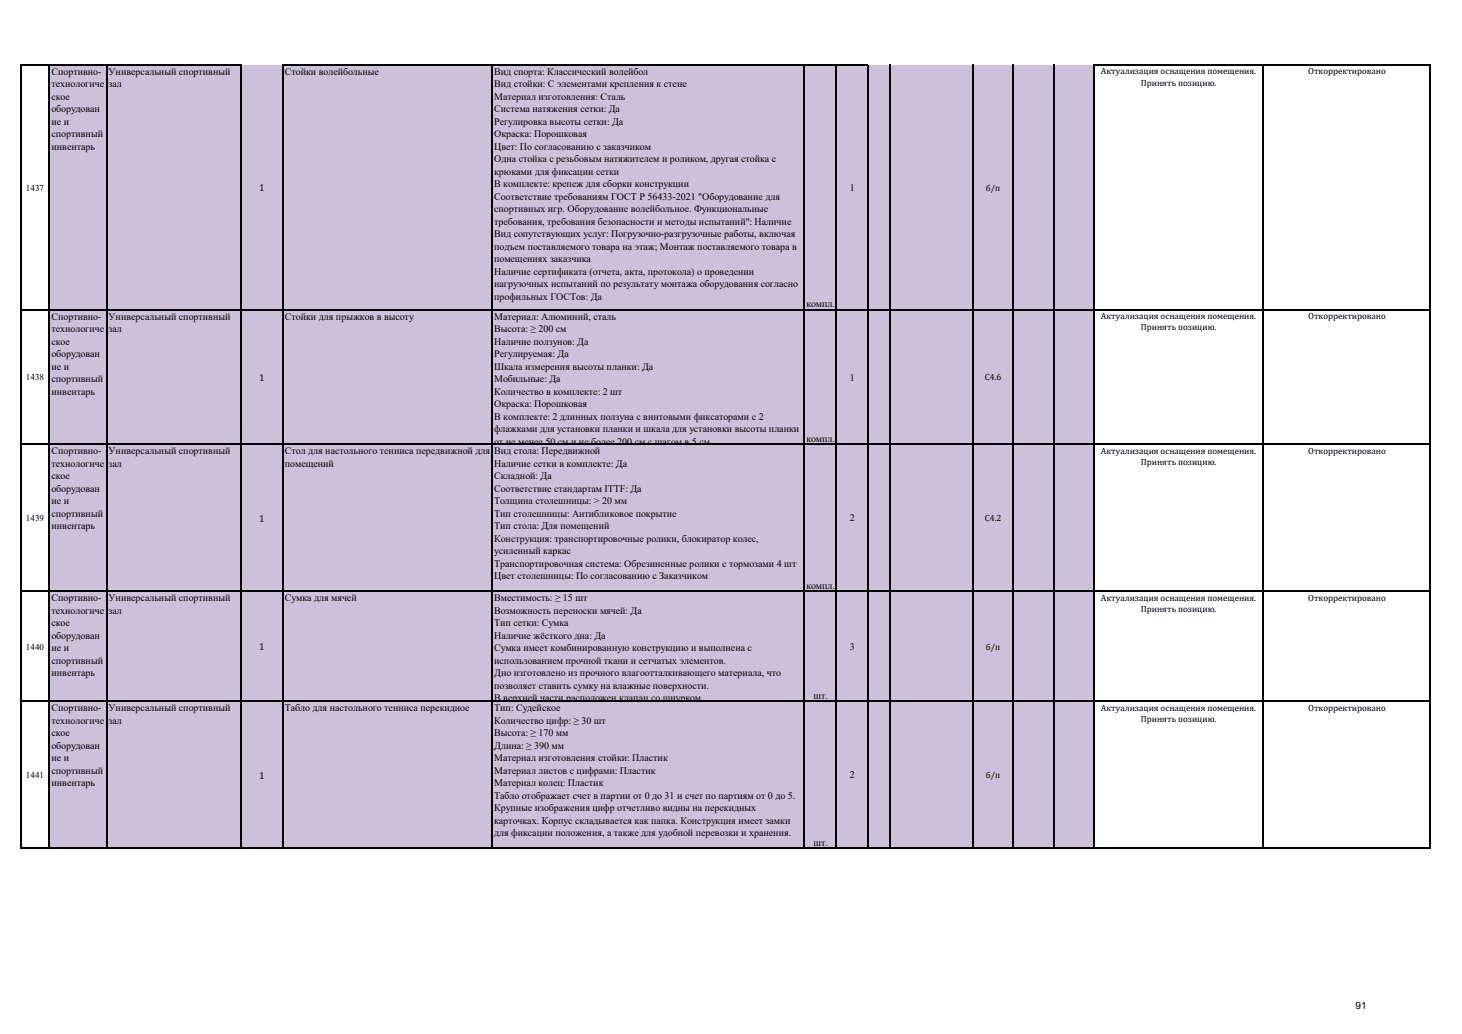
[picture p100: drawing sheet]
<svg xmlns="http://www.w3.org/2000/svg" width="297mm" height="210mm" viewBox="0 0 297 210" stroke-linecap="round" stroke-linejoin="round" font-family="sans-serif">
<defs><g id="words">
<g font-size="2">
<text x="10.5" y="15.2">Спортивно-</text>
<text x="10.5" y="17.7">технологиче</text>
<text x="22.1" y="15.2">Универсальный спортивный</text>
<text x="22.1" y="17.7">зал</text>
<text x="57.9" y="15.2">Стойки волейбольные</text>
<text x="100.4" y="15.2">Вид спорта: Классический волейбол</text>
<text x="100.4" y="17.7">Вид стойки: С элементами крепления к стене</text>
<text x="10.5" y="20.3">ское</text>
<text x="10.5" y="22.8">оборудован</text>
<text x="100.4" y="20.3">Материал изготовления: Сталь</text>
<text x="100.4" y="22.8">Система натяжения сетки: Да</text>
<text x="10.5" y="25.4">ие и</text>
<text x="10.5" y="27.9">спортивный</text>
<text x="100.4" y="25.4">Регулировка высоты сетки: Да</text>
<text x="100.4" y="27.9">Окраска: Порошковая</text>
<text x="10.5" y="30.4">инвентарь</text>
<text x="100.4" y="30.4">Цвет: По согласованию с заказчиком</text>
<text x="100.4" y="33">Одна стойка с резьбовым натяжителем и роликом, другая стойка с</text>
<text x="100.4" y="35.5">крюками для фиксации сетки</text>
<text x="52.6" y="38.8">1</text>
<text x="100.4" y="38.1">В комплекте: крепеж для сборки конструкции</text>
<text x="100.4" y="40.6">Соответствие требованиям ГОСТ Р 56433-2021 &quot;Оборудование для</text>
<text x="172.6" y="38.8">1</text>
<text x="100.4" y="43.1">спортивных игр. Оборудование волейбольное. Функциональные</text>
<text x="100.4" y="45.7">требования, требования безопасности и методы испытаний&quot;: Наличие</text>
<text x="100.4" y="48.2">Вид сопутствующих услуг: Погрузочно-разгрузочные работы, включая</text>
<text x="100.4" y="50.8">подъем поставляемого товара на этаж; Монтаж поставляемого товара в</text>
<text x="100.4" y="53.3">помещениях заказчика</text>
<text x="100.4" y="55.8">Наличие сертификата (отчета, акта, протокола) о проведении</text>
<text x="100.4" y="58.4">нагрузочных испытаний по результату монтажа оборудования согласно</text>
<text x="10.5" y="64.9">Спортивно-</text>
<text x="22.1" y="64.9">Универсальный спортивный</text>
<text x="57.9" y="64.9">Стойки для прыжков в высоту</text>
<text x="100.4" y="60.9">профильных ГОСТов: Да</text>
<text x="100.4" y="64.9">Материал: Алюминий, сталь</text>
<text x="163.8" y="62.4">компл.</text>
<text x="10.5" y="67.5">технологиче</text>
<text x="10.5" y="70">ское</text>
<text x="22.1" y="67.5">зал</text>
<text x="100.4" y="67.5">Высота: ≥ 200 см</text>
<text x="100.4" y="70">Наличие ползунов: Да</text>
<text x="10.5" y="72.5">оборудован</text>
<text x="10.5" y="75.1">ие и</text>
<text x="10.5" y="77.6">спортивный</text>
<text x="52.6" y="77.4">1</text>
<text x="100.4" y="72.5">Регулируемая: Да</text>
<text x="100.4" y="75.1">Шкала измерения высоты планки: Да</text>
<text x="100.4" y="77.6">Мобильные: Да</text>
<text x="172.6" y="77.3">1</text>
<text x="10.5" y="80.2">инвентарь</text>
<text x="100.4" y="80.2">Количество в комплекте: 2 шт</text>
<text x="100.4" y="82.7">Окраска: Порошковая</text>
<text x="100.4" y="85.2">В комплекте: 2 длинных ползуна с винтовыми фиксаторами с 2</text>
<text x="100.4" y="87.8">флажками для установки планки и шкала для установки высоты планки</text>
<text x="163.8" y="89.7">компл.</text>
<text x="10.5" y="92.3">Спортивно-</text>
<text x="10.5" y="94.8">технологиче</text>
<text x="22.1" y="92.3">Универсальный спортивный</text>
<text x="22.1" y="94.8">зал</text>
<text x="57.9" y="92.3">Стол для настольного тенниса передвижной для</text>
<text x="57.9" y="94.8">помещений</text>
<text x="100.4" y="90.3">от не менее 50 см и не более 200 см с шагом в 5 см</text>
<text x="100.4" y="92.3">Вид стола: Передвижной</text>
<text x="100.4" y="94.8">Наличие сетки в комплекте: Да</text>
<text x="10.5" y="97.3">ское</text>
<text x="10.5" y="99.9">оборудован</text>
<text x="100.4" y="97.3">Складной: Да</text>
<text x="100.4" y="99.9">Соответствие стандартам ITTF: Да</text>
<text x="10.5" y="102.4">ие и</text>
<text x="10.5" y="105">спортивный</text>
<text x="10.5" y="107.5">инвентарь</text>
<text x="52.6" y="105.9">1</text>
<text x="100.4" y="102.4">Толщина столешницы: &gt; 20 мм</text>
<text x="100.4" y="105">Тип столешницы: Антибликовое покрытие</text>
<text x="100.4" y="107.5">Тип стола: Для помещений</text>
<text x="172.6" y="105.9">2</text>
<text x="100.4" y="110">Конструкция: транспортировочные ролики, блокиратор колес,</text>
<text x="100.4" y="112.6">усиленный каркас</text>
<text x="100.4" y="115.1">Транспортировочная система: Обрезиненные ролики с тормозами 4 шт</text>
<text x="100.4" y="117.7">Цвет столешницы: По согласованию с Заказчиком</text>
<text x="163.8" y="119.6">компл.</text>
<text x="10.5" y="122.1">Спортивно-</text>
<text x="10.5" y="124.7">технологиче</text>
<text x="22.1" y="122.1">Универсальный спортивный</text>
<text x="22.1" y="124.7">зал</text>
<text x="57.9" y="122.1">Сумка для мячей</text>
<text x="100.4" y="122.1">Вместимость: ≥ 15 шт</text>
<text x="100.4" y="124.7">Возможность переноски мячей: Да</text>
<text x="10.5" y="127.2">ское</text>
<text x="10.5" y="129.7">оборудован</text>
<text x="100.4" y="127.2">Тип сетки: Сумка</text>
<text x="100.4" y="129.7">Наличие жёсткого дна: Да</text>
<text x="10.5" y="132.3">ие и</text>
<text x="10.5" y="134.8">спортивный</text>
<text x="10.5" y="137.4">инвентарь</text>
<text x="52.6" y="132.1">1</text>
<text x="100.4" y="132.3">Сумка имеет комбинированную конструкцию и выполнена с</text>
<text x="100.4" y="134.8">использованием прочной ткани и сетчатых элементов.</text>
<text x="100.4" y="137.4">Дно изготовлено из прочного влагоотталкивающего материала, что</text>
<text x="172.6" y="132">3</text>
<text x="100.4" y="139.9">позволяет ставить сумку на влажные поверхности.</text>
<text x="100.4" y="142.4">В верхней части расположен клапан со шнурком.</text>
<text x="165.3" y="141.9">шт.</text>
<text x="10.5" y="144.5">Спортивно-</text>
<text x="10.5" y="147">технологиче</text>
<text x="10.5" y="149.5">ское</text>
<text x="22.1" y="144.5">Универсальный спортивный</text>
<text x="22.1" y="147">зал</text>
<text x="57.9" y="144.5">Табло для настольного тенниса перекидное</text>
<text x="100.4" y="144.5">Тип: Судейское</text>
<text x="100.4" y="147">Количество цифр: ≥ 30 шт</text>
<text x="100.4" y="149.5">Высота: ≥ 170 мм</text>
<text x="10.5" y="152.1">оборудован</text>
<text x="10.5" y="154.6">ие и</text>
<text x="100.4" y="152.1">Длина: ≥ 390 мм</text>
<text x="100.4" y="154.6">Материал изготовления стойки: Пластик</text>
<text x="10.5" y="157.2">спортивный</text>
<text x="10.5" y="159.7">инвентарь</text>
<text x="52.6" y="158.2">1</text>
<text x="100.4" y="157.2">Материал листов с цифрами: Пластик</text>
<text x="100.4" y="159.7">Материал колец: Пластик</text>
<text x="172.6" y="158.1">2</text>
<text x="100.4" y="162.3">Табло отображает счет в партии от 0 до 31 и счет по партиям от 0 до 5.</text>
<text x="100.4" y="164.8">Крупные изображения цифр отчетливо видны на перекидных</text>
<text x="100.4" y="167.3">карточках. Корпус складывается как папка. Конструкция имеет замки</text>
<text x="100.4" y="169.9">для фиксации положения, а также для удобной перевозки и хранения.</text>
<text x="165.3" y="171.8">шт.</text>
<text x="275.4" y="205">91</text>
</g>
<g font-size="1.8">
<text x="223.6" y="15.1">Актуализация оснащения помещения.</text>
<text x="231.8" y="17.4">Принять позицию.</text>
<text x="265.8" y="15.1">Откорректировано</text>
<text x="5.2" y="38.7">1437</text>
<text x="200.3" y="38.7">б/п</text>
<text x="223.6" y="64.8">Актуализация оснащения помещения.</text>
<text x="265.8" y="64.8">Откорректировано</text>
<text x="231.8" y="67.1">Принять позицию.</text>
<text x="5.2" y="77.2">1438</text>
<text x="200" y="77.3">С4.6</text>
<text x="223.6" y="92.1">Актуализация оснащения помещения.</text>
<text x="231.8" y="94.5">Принять позицию.</text>
<text x="265.8" y="92.1">Откорректировано</text>
<text x="5.2" y="105.9">1439</text>
<text x="200" y="105.9">С4.2</text>
<text x="223.6" y="122">Актуализация оснащения помещения.</text>
<text x="231.8" y="124.3">Принять позицию.</text>
<text x="265.8" y="122">Откорректировано</text>
<text x="5.2" y="131.9">1440</text>
<text x="200.3" y="132">б/п</text>
<text x="223.6" y="144.3">Актуализация оснащения помещения.</text>
<text x="231.8" y="146.7">Принять позицию.</text>
<text x="265.8" y="144.3">Откорректировано</text>
<text x="5.2" y="158.1">1441</text>
<text x="200.3" y="158.1">б/п</text>
</g>
</g></defs>
<path d="M10 13.3h212.3v159h-212.3z" fill-rule="evenodd" fill="#ccc0da"/>
<g fill="none" stroke="#000" stroke-width=".21">
<path d="M4.2 13.1v159.3M4.3 13.2h44.7M10.1 13.3v159.1M21.7 13.3v159.1M48.9 13.3v159.1M57.5 13.1v159.3M57.6 13.2h118.8M100 13.3v159.1M163.3 13.3v159.1M169.9 13.3v159.1M176.3 13.3v159.1M180.9 13.2v159.2"/>
<path d="M197.7 13.2v159.2M205.8 13.2v159.2M214 13.2v159.2M222.3 13.1v159.3M222.4 13.2h68.2M256.6 13.3v159.1M290.5 13.3v159.1M4.3 62.9h286.3M4.3 90.3h286.3M4.3 120.1h286.3M4.3 142.5h286.3M4.3 172.3h286.3"/>
</g>
<use href="#words"/>
</svg>
